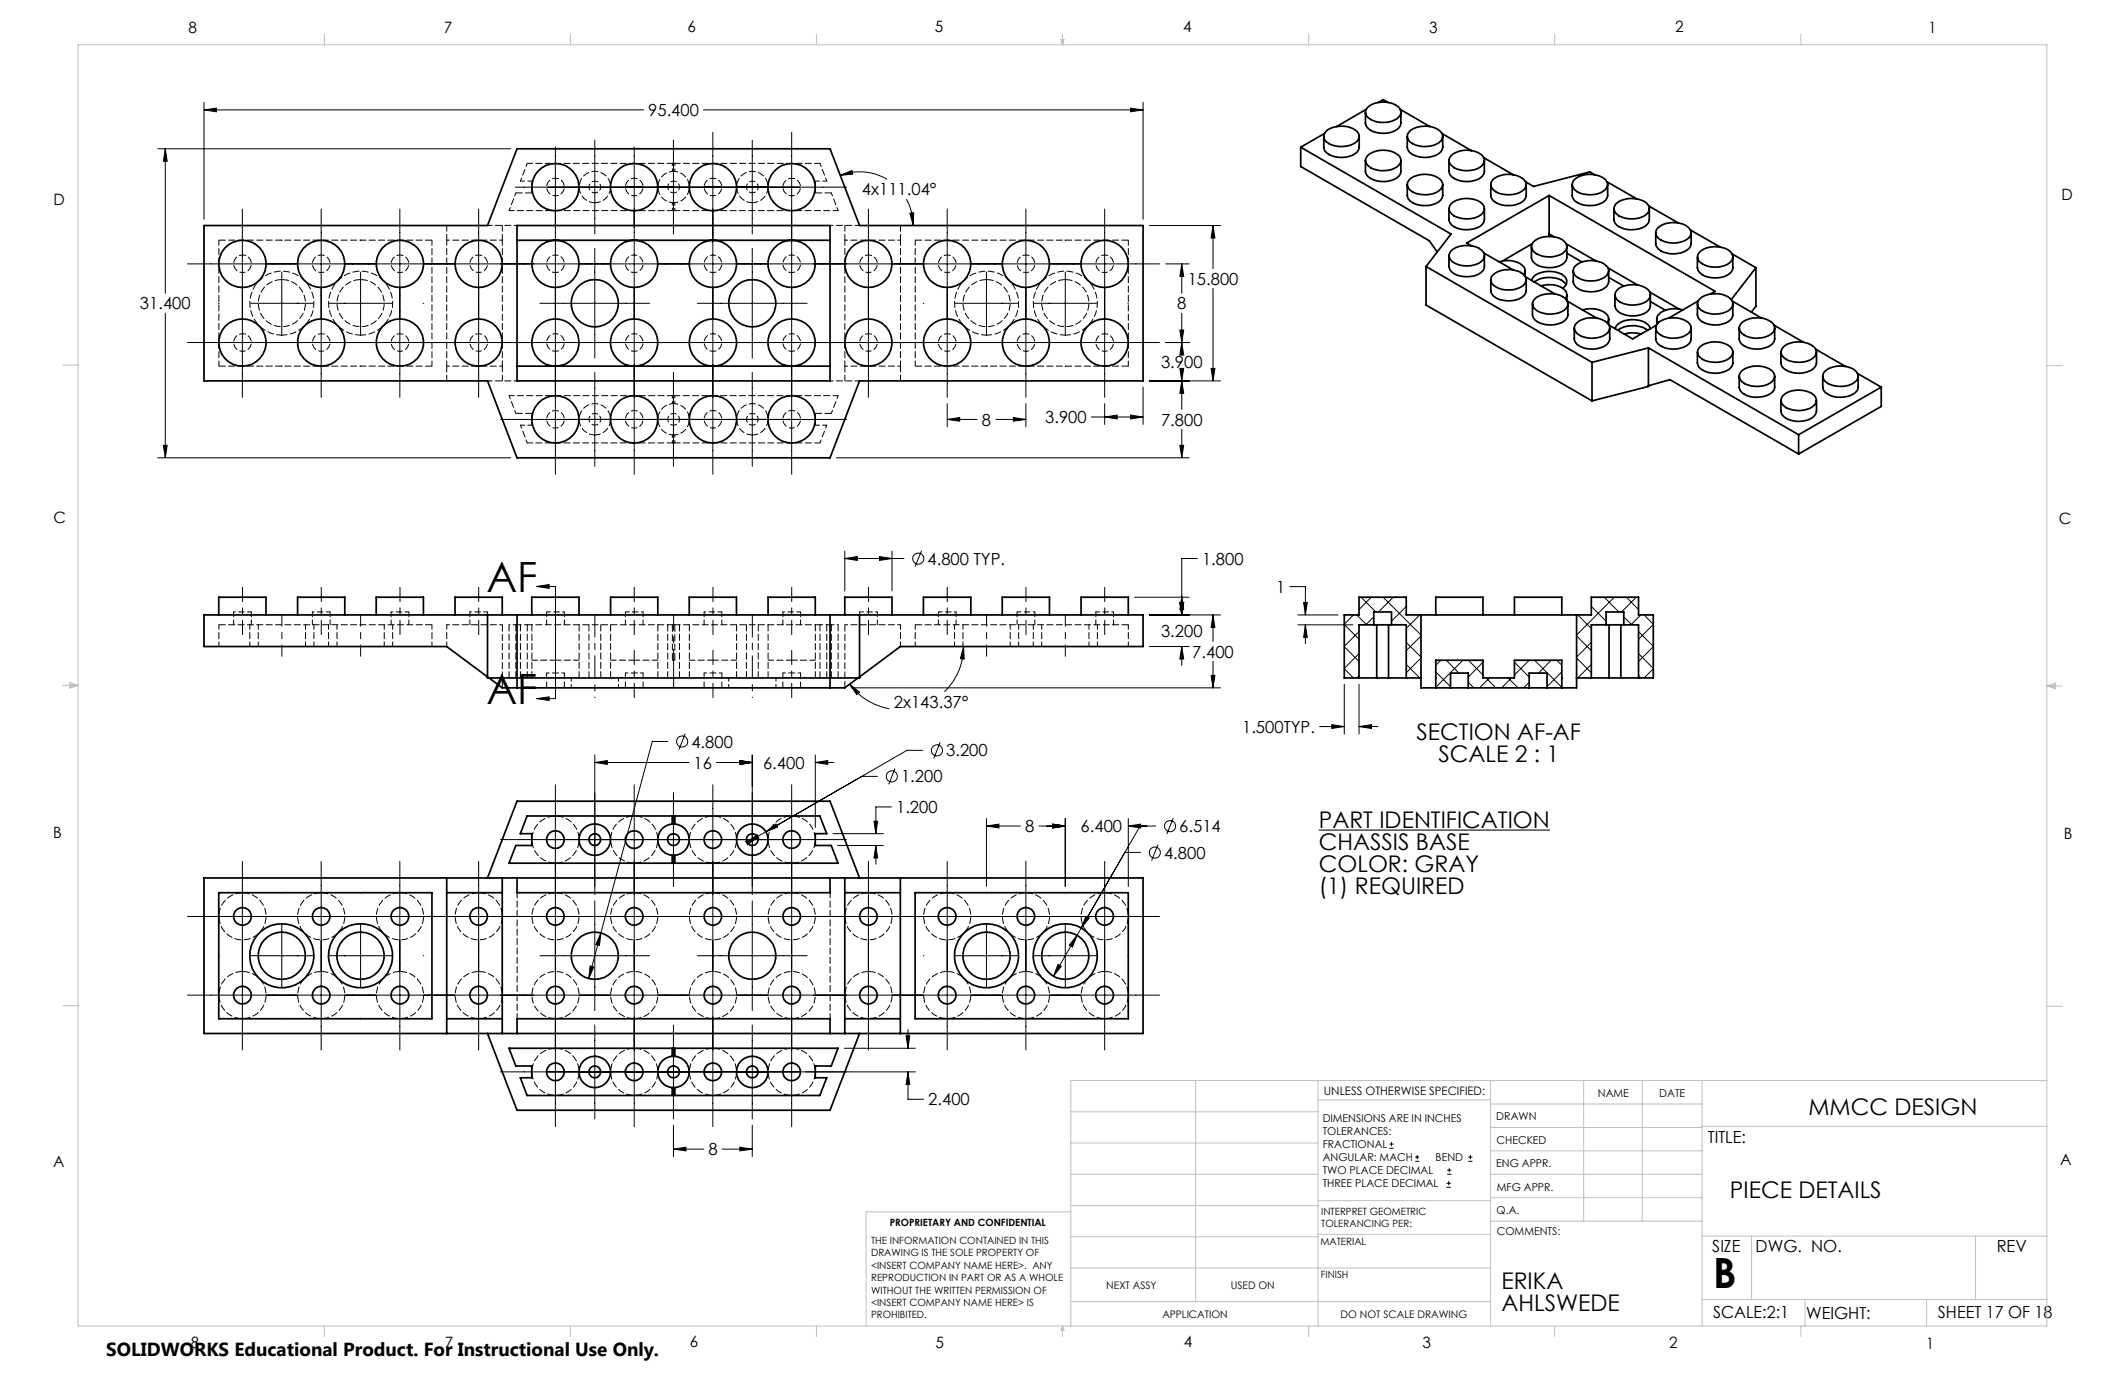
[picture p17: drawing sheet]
<svg xmlns="http://www.w3.org/2000/svg" width="432mm" height="279mm" viewBox="0 0 432 279" stroke-linecap="round" stroke-linejoin="round" font-family="sans-serif">
<defs><g id="words">
<g font-size="8.5">
<text x="98.8" y="120.3">AF</text>
<text x="98.8" y="143.1">AF</text>
<text x="348.1" y="261.8">B</text>
</g>
<g font-size="4.7">
<text x="287.8" y="150.4">SECTION AF-AF</text>
<text x="292.3" y="154.9">SCALE 2 : 1</text>
<text x="268" y="168.2">PART IDENTIFICATION</text>
<text x="268" y="172.7">CHASSIS BASE</text>
<text x="268" y="177.2">COLOR: GRAY</text>
<text x="268" y="181.7">(1) REQUIRED</text>
<text x="367.5" y="226.5">MMCC DESIGN</text>
<text x="351.5" y="243.5">PIECE DETAILS</text>
<text x="305.1" y="261.9">ERIKA</text>
<text x="305.1" y="266.4">AHLSWEDE</text>
</g>
<text font-size="3.8" x="21.6" y="275.5">SOLIDWORKS Educational Product. For Instructional Use Only.</text>
<g font-size="3.4">
<text x="131.7" y="23.6">95.400</text>
<text x="175.1" y="39.7">4x111.04°</text>
<text x="241.3" y="57.8">15.800</text>
<text x="28.4" y="62.9">31.400</text>
<text x="239.2" y="62.9">8</text>
<text x="235.9" y="74.8">3.900</text>
<text x="199.5" y="86.5">8</text>
<text x="212.4" y="86">3.900</text>
<text x="235.9" y="86.5">7.800</text>
<text x="188.5" y="114.7">4.800 TYP.</text>
<text x="244.3" y="114.8">1.800</text>
<text x="259.3" y="120.5">1</text>
<text x="235.9" y="129.4">3.200</text>
<text x="242.3" y="133.6">7.400</text>
<text x="181.6" y="143.8">2x143.37°</text>
<text x="252.4" y="148.9">1.500TYP.</text>
<text x="140.5" y="151.9">4.800</text>
<text x="192.3" y="153.7">3.200</text>
<text x="140.9" y="156.2">16</text>
<text x="155.1" y="156.2">6.400</text>
<text x="183.1" y="159">1.200</text>
<text x="182.1" y="165.2">1.200</text>
<text x="208.3" y="169.1">8</text>
<text x="219.6" y="169.1">6.400</text>
<text x="239.6" y="169.1">6.514</text>
<text x="236.5" y="174.5">4.800</text>
<text x="188.6" y="224.6">2.400</text>
<text x="347.1" y="232.3">TITLE:</text>
<text x="143.9" y="234.8">8</text>
<text x="347.9" y="254.3">SIZE</text>
<text x="356.7" y="254.4">DWG. NO.</text>
<text x="405.7" y="254.5">REV</text>
<text x="348.1" y="267.9">SCALE:2:1</text>
<text x="367" y="268">WEIGHT:</text>
<text x="393.8" y="267.9">SHEET 17 OF 18</text>
</g>
<g font-size="3.2">
<text x="38.3" y="6.7">8</text>
<text x="90.2" y="6.7">7</text>
<text x="139.7" y="6.5">6</text>
<text x="190" y="6.5">5</text>
<text x="240.4" y="6.5">4</text>
<text x="290.4" y="6.7">3</text>
<text x="340.4" y="6.5">2</text>
<text x="391.9" y="6.7">1</text>
<text x="10.9" y="41.6">D</text>
<text x="418.9" y="40.7">D</text>
<text x="10.9" y="106.3">C</text>
<text x="418.4" y="106.4">C</text>
<text x="10.8" y="170.2">B</text>
<text x="419.4" y="170.6">B</text>
<text x="10.8" y="237.2">A</text>
<text x="418.6" y="236.8">A</text>
<text x="38.8" y="273.8">8</text>
<text x="90.4" y="273.8">7</text>
<text x="140.2" y="273.8">6</text>
<text x="190.1" y="273.9">5</text>
<text x="240.5" y="273.8">4</text>
<text x="289" y="273.9">3</text>
<text x="339.1" y="273.8">2</text>
<text x="391.4" y="274.1">1</text>
</g>
<text font-size="2.4" x="269" y="222.4">UNLESS OTHERWISE SPECIFIED:</text>
<g font-size="2.2">
<text x="268.8" y="228">DIMENSIONS ARE IN INCHES</text>
<text x="304.1" y="227.7">DRAWN</text>
<text x="324.7" y="222.9">NAME</text>
<text x="337.2" y="222.9">DATE</text>
<text x="268.8" y="230.6">TOLERANCES:</text>
<text x="268.8" y="233.3">FRACTIONAL</text>
<text x="304.1" y="232.6">CHECKED</text>
<text x="268.8" y="236">ANGULAR: MACH</text>
<text x="268.8" y="238.6">TWO PLACE DECIMAL</text>
<text x="291.7" y="236">BEND</text>
<text x="304" y="237.2">ENG APPR.</text>
<text x="268.8" y="241.3">THREE PLACE DECIMAL</text>
<text x="304.2" y="241.9">MFG APPR.</text>
<text x="304.1" y="246.7">Q.A.</text>
<text x="304.1" y="250.9">COMMENTS:</text>
</g>
<g font-size="2.1">
<text x="224.8" y="262">NEXT ASSY</text>
<text x="250.1" y="261.9">USED ON</text>
<text x="236.2" y="267.8">APPLICATION</text>
<text x="272.4" y="267.8">DO NOT SCALE DRAWING</text>
</g>
<g font-size="2">
<text x="180.8" y="249.2">PROPRIETARY AND CONFIDENTIAL</text>
<text x="268.5" y="246.8">INTERPRET GEOMETRIC</text>
<text x="268.5" y="249.4">TOLERANCING PER:</text>
<text x="177" y="252.8">THE INFORMATION CONTAINED IN THIS</text>
<text x="177" y="255.3">DRAWING IS THE SOLE PROPERTY OF</text>
<text x="177" y="257.8">&lt;INSERT COMPANY NAME HERE&gt;. ANY</text>
<text x="268.3" y="252.9">MATERIAL</text>
<text x="177" y="260.3">REPRODUCTION IN PART OR AS A WHOLE</text>
<text x="177" y="262.9">WITHOUT THE WRITTEN PERMISSION OF</text>
<text x="268.4" y="259.7">FINISH</text>
<text x="177" y="265.4">&lt;INSERT COMPANY NAME HERE&gt; IS</text>
<text x="177" y="267.9">PROHIBITED.</text>
</g>
</g></defs>
<g fill="none" stroke="#000" stroke-width=".2">
<path d="M32.1 30.2h71.7M33.6 30.2l.4 2.6h-.8zM33.6 30.2v29.4M41.5 22.3l2.5-.3v.7zM41.5 20.8v23.8M41.5 22.3h89.3M104.7 38h67.3M112.9 29.9v66.5M120.9 28.5v19.1M128.9 29.9v66.5M136.8 28.5v19.1M142.9 22.3h89.4"/>
<path d="M144.9 26.9v69.5M152.9 28.5v19.1M160.9 26.9v69.5M170.7 35.6l2.4-1 .2 .8zM170.7 35.6a10.9 10.9 0 0 1 9.5 .8M229.7 22l2.6 .3-2.6 .4zM232.3 20.8v23.8M38.1 53.6h197.5M49.2 42.5v38.3M57.3 48.8v.1M57.3 55.3v12.7M65.3 42.5v38.3"/>
<path d="M73.3 48.8v.1M73.3 55.3v12.7M81.2 42.5v38.3M97.3 42.5v38.3M120.9 50.5v22.3M152.9 50.5v22.3M176.5 42.5v38.3M184.2 40.5a11.5 11.5 0 0 1 1.4 5.3M184.9 43.3h.8l-.1 2.5zM192.5 42.5v38.3M200.4 48.8v.1M200.4 55.3v12.7"/>
<path d="M208.5 42.5v38.3M216.5 48.8v.1M216.5 55.3v12.7M224.5 42.5v38.3M233.5 45.8h14.5M236.9 53.6h4.8M240.1 53.6l.4 2.6h-.8zM240.1 53.6v6M246.5 45.8l.4 2.6h-.8zM246.5 45.8v8.8M246.5 58.6v18.8M33.6 63.6v29.4"/>
<path d="M38.1 69.6h197.5M44.4 61.6h.2M50.9 61.6h12.7M57.3 74.3v.2M66.9 61.6h12.7M73.3 74.3v.2M86 61.6h.1M109.7 61.6h22.3M120.9 75.7v19.1M136.8 75.7v19.1M141.7 61.6h22.3M152.9 75.7v19.1"/>
<path d="M187.6 61.6h.1M194.1 61.6h12.7M200.4 74.3v.2M210.1 61.6h12.7M216.5 74.3v.2M229.2 61.6h.1M232.3 78.7v7.6M233.5 77.4h14.5M236.9 69.6h4.8M239.7 67.1h.8l-.4 2.5zM239.7 74.9h.8l-.4 2.5zM240.1 77.4l.4 2.5h-.8z"/>
<path d="M240.1 69.6l.4 2.5h-.8zM240.1 63.6v7.9M240.1 75.5v7.7M246.1 74.9h.8l-.4 2.5zM32.1 93h71.7M33.2 90.5h.8l-.4 2.5zM101.7 85.2h70.3M169.9 93h71.8M192.5 85.2l2.5-.4v.8zM192.5 85.2h6.1M192.5 82v4.7M202.4 85.2h6.1"/>
<path d="M205.9 84.8l2.6 .4-2.6 .4zM208.5 82v4.7M221.8 84.7h10.5M224.5 84.7l2.5-.4v.8zM224.5 82v4.3M229.7 84.3l2.6 .4-2.6 .4zM239.7 90.5h.8l-.4 2.5zM240.1 87.2v5.8M109 119.2h3.9M109 119.2l2.6-.4v.8zM171.7 113.5l2.5-.4v.8zM171.7 113.5h12"/>
<path d="M171.7 112v8.1M178.7 113.1l2.6 .4-2.6 .4zM181.3 112v8.1M187.3 111.9l-1.4 3.2M243.3 113.5h-3.2v11.5M262.1 119.2h3.2v5.8M172.6 139l2.1 1.7-.6 .4zM172.6 139a12.9 12.9 0 0 0 8.1 5M172.9 139.8h75.1M195.8 131.4l.1 2.5-.7-.1zM195.8 131.4a12.7 12.7 0 0 1-3.9 9.2M230.5 121.4h11.2"/>
<path d="M233.5 125h14.5M233.5 131.4h8.2M239.7 122.4h.8l-.4 2.6zM240.1 131.4l.4 2.5h-.8zM240.1 121.4l.4 2.5h-.8zM240.1 131.4v3.8M246.1 137.2h.8l-.4 2.6zM246.5 125l.4 2.5h-.8zM246.5 125v5.4M246.5 134.4v5.4M263.7 125h8.2M263.7 127h11.2"/>
<path d="M264.9 122.4h.7l-.3 2.6zM265.3 127l.3 2.5h-.7zM265.3 127v3.8M273.2 135.9l1.8 1.9M273.2 131.4l3 3M273.2 126.9l3 3M273.2 139v10.2M275 125l-1.8 1.9M275.7 125l2 2M276.2 128.3l-3 3M276.2 132.8l-3 3M276.2 137.3l-.5 .5"/>
<path d="M276.2 139v10.2M276.6 121.4l3 3M278.6 121.4l-2.4 2.5M279.2 125.3l-1.7 1.7M281.1 121.4l7.6 7.6M283.1 121.4l-3 3M285.6 121.4l.1 .1M285.7 123.2l-2.9 3M285.7 135l2.8 2.8M285.7 130.5l3 3M288.5 125l-2.8 2.7M288.7 129.2l-3 3"/>
<path d="M288.7 133.7l-3 3M291.7 136.5l3 3M292.8 134.2l-1.1 1M293.9 134.2l2.6 2.6M297.3 134.2l-5.6 5.5M298.3 138.6l1.2 1.2M298.4 134.2l2.9 3M301.3 134.5l-3 3.1M302 137.8l2 2M302.6 137.8l-2 2M306.5 137.8l2 2M307.1 137.8l-2 2"/>
<path d="M307.7 134.5l3 3.1M310.7 134.2l-3 3M310.7 138.6l-1.1 1.2M311.8 134.2l5.6 5.5M315.2 134.2l-2.6 2.6M316.3 134.2l1.1 1M317.4 136.5l-3 3M320.4 133.7l3 3M320.4 129.2l3 3M320.6 125l2.8 2.7M323.4 130.5l-3 3M323.4 135l-2.8 2.8"/>
<path d="M323.4 123.2l3 3M323.5 121.4l-.1 .1M326 121.4l3 3M328 121.4l-7.6 7.6M330 125.3l1.6 1.7M330.5 121.4l2.5 2.5M332.5 121.4l-3 3M333 137.3l.4 .5M333 132.8l3 3M333 128.3l3 3M333.4 125l-2 2M334.1 125l1.9 1.9"/>
<path d="M336 126.9l-3 3M336 131.4l-3 3M336 135.9l-1.9 1.9M109 142h3.9M109 142l2.6-.4v.7zM112.9 159.5v69.5M120.9 154.9l2.5-.3v.7zM120.9 153.4v28.4M120.9 154.9h19.1M128.9 159.5v69.5M135.7 150.7h-3.2l-12.9 48.2M139.2 149.1l-1.2 3.2"/>
<path d="M144.9 159.5v69.5M145.6 154.9h7.3M150.3 154.6l2.6 .3-2.6 .4zM152.9 153.4v28.4M160.9 159.5v69.5M165.7 154.9l2.5-.3v.7zM165.7 153.4v14.7M165.7 154.9h3.8M178.3 157.8h-3.2l-21.2 12.2M181.9 156.2l-1.3 3.2M187.5 152.5h-3.2l-28.7 16.5M191 150.8l-1.2 3.3"/>
<path d="M268.1 147.6h5.1M270.6 147.2l2.6 .4-2.6 .4zM276.2 147.6l2.5-.4v.8zM276.2 147.6h3.8M49.2 175v38.4M65.3 175v38.4M81.2 175v38.4M97.3 175v38.4M101.7 170.6h70.3M136.8 161.1v19.1M151.5 171l2.4-1-2 1.6zM151.8 171.2l2-1.6 .4 .7z"/>
<path d="M153.9 170l-2.1 1.2M155.6 169l2.1-1.6 .3 .7zM169.3 169.4h10.2M170.2 171.8h9.3M176.5 175v38.4M177.6 166.9h.7l-.3 2.5zM178 171.8l.3 2.5h-.7zM178 171.8v3.8M181.2 164h-3.2v5.4M192.5 175v38.4M200.4 166.3v13.8M200.4 167.9h6.9"/>
<path d="M200.4 167.9l2.6-.4v.7zM208.5 175v38.4M211.1 167.9h5.4M213.9 167.5l2.6 .4-2.6 .3zM216.5 166.3v13.8M224.5 175v38.4M229.3 167.9l2.5-.4v.7zM229.3 167.9h5.5M229.3 166.3v13.8M231.7 167.9l-12 20.7M231.7 173.2h-3.1l-14.5 25.2M235.3 171.6l-1.3 3.3"/>
<path d="M238.4 166.3l-1.3 3.2M38.1 186.2h197.5M44.4 194.2h.2M50.9 194.2h12.7M57.3 181.4v.1M57.3 187.9v12.7M66.9 194.2h12.7M73.3 181.4v.1M73.3 187.9v12.7M86 194.2h.1M109.7 194.2h22.3M119.9 196.3l.8 .2-1.1 2.4z"/>
<path d="M120.9 183.1v22.3M122.1 189.6l-.3 2.5-.7-.2zM141.7 194.2h22.3M152.9 183.1v22.3M187.6 194.2h.1M194.1 194.2h12.7M200.4 181.4v.1M200.4 187.9v12.7M210.1 194.2h12.7M215 196l.7 .4-1.6 2zM216.5 181.4v.1M216.5 187.9v12.7"/>
<path d="M218.9 190l-1 2.4-.6-.3zM220.7 186.2l.6 .3-1.6 2.1zM229.2 194.2h.1M38.1 202.2h197.5M57.3 206.9v.2M73.3 206.9v.2M101.7 217.8h70.3M120.9 208.3v19.1M136.8 208.3v19.1M152.9 208.3v19.1M163.7 217.8h22.3M171.6 213h14.4"/>
<path d="M184.1 210.5h.8l-.4 2.5zM184.5 217.8l.4 2.5h-.8zM184.5 217.8v5.6h3.2M184.5 209.2v3.8M200.4 206.9v.2M216.5 206.9v.2M136.8 233.5l2.6-.4v.8zM136.8 228.6v6.4M136.8 233.5h6.2M146.7 233.5h6.2M150.3 233.1l2.6 .4-2.6 .4zM152.9 228.6v6.4"/>
<path d="M282.3 233.3h.9M282.3 232.5h.9M282.8 232.1v.8M287.6 236h.8M287.6 235.1h.8M288 234.7v.8M294.1 238.6h.8M294.1 237.8h.8M294.5 237.4v.8M298.3 236h.9M298.3 235.1h.9M298.8 234.7v.8"/>
<path d="M293.9 241.3h.9M293.9 240.5h.9M294.4 240v.8"/>
<circle cx="186.6" cy="113.5" r="1.13"/>
<circle cx="138.6" cy="150.7" r="1.13"/>
<circle cx="181.2" cy="157.8" r="1.13"/>
<circle cx="190.4" cy="152.5" r="1.13"/>
<circle cx="234.7" cy="173.2" r="1.13"/>
<circle cx="237.8" cy="167.9" r="1.14"/>
</g>
<path d="M268 168.7h46.9" fill="none" stroke="#000" stroke-width=".21"/>
<path d="M112.9 119.1v22.9" fill="none" stroke="#000" stroke-width=".2" stroke-dasharray="6.3 1.3 1.3 1.3 1.3 1.3" stroke-dashoffset="4.5"/>
<path d="M120.9 137.7v-12.8M152.9 137.7v-12.8" fill="none" stroke="#000" stroke-width=".2" stroke-dasharray="15.2 1.3 1.3 1.3" stroke-dashoffset="10.7"/>
<path d="M136.9 139.7v-14.8" fill="none" stroke="#000" stroke-width=".2" stroke-dasharray="15.2 1.3 1.3 1.3" stroke-dashoffset="7.4"/>
<g fill="none" stroke="#000" stroke-width=".2" stroke-dasharray="15.2 1.3 1.3 1.3" stroke-dashoffset="12.3">
<path d="M49.3 119.3v9.6M65.3 119.3v9.6M81.3 119.3v9.6M97.3 119.3v9.6M112.9 119.3v9.6M128.9 119.3v9.6M144.9 119.3v9.6M160.9 119.3v9.6M176.5 119.3v9.6M192.5 119.3v9.6M208.5 119.3v9.6M224.5 119.3v9.6"/>
<path d="M112.9 132.1v9.6M128.9 132.1v9.6M144.9 132.1v9.6M160.9 132.1v9.6"/>
</g>
<path d="M57.3 133.3v-8.4M73.3 133.3v-8.4M200.5 133.3v-8.4M216.5 133.3v-8.4" fill="none" stroke="#000" stroke-width=".2" stroke-dasharray="15.2 1.3 1.3 1.3" stroke-dashoffset="12.9"/>
<path d="M120.9 137.7v4M152.9 137.7v4" fill="none" stroke="#000" stroke-width=".2" stroke-dasharray="15.2 1.3 1.3 1.3" stroke-dashoffset="15.1"/>
<g fill="none" stroke="#c0c0c0" stroke-width=".2">
<path d="M15.9 9.1h400v260.4h-400zM65.9 6.9v2.2M115.9 6.9v2.2M165.9 6.9v2.2M215.6 8h.6l-.3 1.1zM215.7 8l.2 1.1M215.9 6.9v2.2M216 8l-.1 1.1M265.9 6.9v2.2M315.9 6.9v2.2M365.9 6.9v2.2M12.7 74.2h3.2"/>
<path d="M415.9 74.3h3.2M12.7 139.3h3.2M14.2 139.1l1.7 .2M14.2 138.7l1.7 .6-1.7 .5zM15.9 139.3l-1.7 .3M415.9 139.4h3.2M415.9 139.4l1.8-.6v1.2zM415.9 139.4l1.8 .3M417.7 139.2l-1.8 .2M12.7 204.4h3.2M243 219.6v44.9M267.8 219.6v49.9"/>
<path d="M302.9 219.6v49.9M321.8 219.6v28.5M333.7 219.6v28.5M345.9 219.6v49.9M415.9 204.5h3.2M415.9 219.6h-198.3v49.9M217.6 238.6h50.2M217.6 232.3h50.2M217.6 225.9h50.2M267.8 223.5h35.1M302.9 233.9h43M302.9 229.1h43"/>
<path d="M302.9 224.3h43M302.9 238.6h43M345.9 228.9h70M217.6 257.7h85.3M217.6 251.3h50.2M217.6 245h50.2M217.6 246.2h-41.6v23.3M267.8 250.8h35.1M267.8 244h35.1M302.9 248.1h43M302.9 243.4h43M345.9 251.2h70"/>
<path d="M355.9 251.2v12.9M401.4 251.2v12.9M65.9 269.5v2.1M115.9 269.5v2.1M165.9 269.5v2.1M215.9 269.5v2.1M215.9 269.5l.3 .8h-.6zM217.6 264.5h85.3M265.9 269.5v2.1M315.9 269.5v2.1M345.9 264.1h70M365.9 269.5v2.1"/>
<path d="M366.8 264.1v5.4M391.5 264.1v5.4"/>
</g>
<g fill="#000">
<path d="M109 119.2l2.6-.4v.8zM109 142l2.6-.4v.7z"/>
<path d="M172.6 139l2.1 1.7-.6 .4zM195.8 131.4l.1 2.5-.7-.1zM246.5 125l.4 2.5h-.8zM246.1 137.2h.8l-.4 2.6zM239.7 122.4h.8l-.4 2.6zM240.1 131.4l.4 2.5h-.8zM239.7 122.4h.8l-.4 2.6zM240.1 121.4l.4 2.5h-.8zM171.7 113.5l2.5-.4v.8zM178.7 113.1l2.6 .4-2.6 .4zM41.5 22.3l2.5-.3v.7zM229.7 22l2.6 .3-2.6 .4zM33.6 30.2l.4 2.6h-.8zM33.2 90.5h.8l-.4 2.5zM184.9 43.3h.8l-.1 2.5zM170.7 35.6l2.4-1 .2 .8zM239.7 90.5h.8l-.4 2.5zM240.1 77.4l.4 2.5h-.8zM192.5 85.2l2.5-.4v.8zM205.9 84.8l2.6 .4-2.6 .4zM246.5 45.8l.4 2.6h-.8zM246.1 74.9h.8l-.4 2.5zM240.1 53.6l.4 2.6h-.8zM239.7 67.1h.8l-.4 2.5zM240.1 69.6l.4 2.5h-.8zM239.7 74.9h.8l-.4 2.5zM224.5 84.7l2.5-.4v.8zM229.7 84.3l2.6 .4-2.6 .4zM178 171.8l.3 2.5h-.7zM177.6 166.9h.7l-.3 2.5zM150.3 154.6l2.6 .3-2.6 .4zM165.7 154.9l2.5-.3v.7zM155.6 169l2.4-.9-.3-.7zM119.9 196.3l-.3 2.6 1.1-2.4zM122.1 189.6l-1 2.3 .7 .2zM120.9 154.9l2.5-.3v.7zM150.3 154.6l2.6 .3-2.6 .4zM200.4 167.9l2.6-.4v.7zM213.9 167.5l2.6 .4-2.6 .3zM215 196l-.9 2.4 1.6-2zM218.9 190l-1.6 2.1 .6 .3zM220.7 186.2l-1 2.4 1.6-2.1zM213.9 167.5l2.6 .4-2.6 .3zM229.3 167.9l2.5-.4v.7zM184.5 217.8l.4 2.5h-.8zM184.1 210.5h.8l-.4 2.5zM136.8 233.5l2.6-.4v.8zM150.3 233.1l2.6 .4-2.6 .4zM151.8 171.2l2.4-.9-.4-.7zM151.5 171l.4 .6 2-1.6z"/>
<path d="M270.6 147.2l2.6 .4-2.6 .4zM276.2 147.6l2.5-.4v.8zM264.9 122.4h.7l-.3 2.6zM265.3 127l.3 2.5h-.7z"/>
</g>
<g fill="none" stroke="#000" stroke-width=".35">
<path d="M264.3 29.9l30.6 17.7-5.1 6.6M264.3 29.9v3.9l26.1 15.1 1.6 2.3M269 27.7v2.2a2.42 2.42 0 0 0 2.3 2 5.2 5.2 0 0 0 4.5-1l.4-.9v-2.3M269.1 27.1l-4.8 2.8M269.4 26.8a5 5 0 0 1 6.5 .2 1.63 1.63 0 0 1-1.1 2.3 5.1 5.1 0 0 1-5.6-.8 1.35 1.35 0 0 1 .2-1.7zM277.5 32.6v2.2a2.53 2.53 0 0 0 2.3 2 5.1 5.1 0 0 0 4.5-1l.4-.9v-2.3M277.5 22.8v2.2a2.53 2.53 0 0 0 2.3 2 4.4 4.4 0 0 0 4.8-1.5l.1-2.7M277.6 22.2l-6 3.5M277.8 31.7a5 5 0 0 1 6.6 .2 1.62 1.62 0 0 1-1.1 2.3 5 5 0 0 1-5.6-.9 1.25 1.25 0 0 1 .1-1.6zM277.8 21.9a5.1 5.1 0 0 1 6.6 .1 1.62 1.62 0 0 1-1.1 2.4 5 5 0 0 1-5.6-.8 1.3 1.3 0 0 1 .1-1.7zM280.1 20.8l1-.6 .9 .6M284.5 22.2l6 3.5"/>
<path d="M286 37.5v2.2a2.42 2.42 0 0 0 2.3 2 5 5 0 0 0 4.5-1.1l.4-.8v-2.3M286 27.7v2.2a2.42 2.42 0 0 0 2.3 2 5.2 5.2 0 0 0 4.5-1l.4-.9v-2.3M286.3 36.5a5 5 0 0 1 6.6 .3 1.64 1.64 0 0 1-1.1 2.3 5.5 5.5 0 0 1-5.3-.5 1.39 1.39 0 0 1-.2-2.1zM286.3 26.8a5 5 0 0 1 6.6 .2 1.63 1.63 0 0 1-1.1 2.3 5 5 0 0 1-5.6-.8 1.29 1.29 0 0 1 .1-1.7zM293 27.1l6 3.5M294.4 32.6v2.2a2.53 2.53 0 0 0 2.4 2 5.1 5.1 0 0 0 4.4-1l.4-.9v-2.3M294.8 31.7a5 5 0 0 1 6.6 .2 1.63 1.63 0 0 1-1.1 2.3 5 5 0 0 1-5.6-.9 1.25 1.25 0 0 1 .1-1.6zM301.5 32l6 3.5M302.9 37.5v2.2a2.42 2.42 0 0 0 2.3 2 5 5 0 0 0 4.5-1.1l.4-.8v-2.3M303.3 36.5a5 5 0 0 1 6.6 .3 1.64 1.64 0 0 1-1.1 2.3 5.5 5.5 0 0 1-5.3-.5 1.39 1.39 0 0 1-.2-2.1zM314.8 39.7l33.7 19.5-1 .6M314.8 39.7l-16.8 9.7 1 .6"/>
<path d="M314.8 39.7v8.3M319.5 37.5v2.2a2.42 2.42 0 0 0 2.3 2 5 5 0 0 0 4.5-1.1l.4-.8v-2.3M319.9 36.5a5 5 0 0 1 6.5 .3 1.64 1.64 0 0 1-1.1 2.3 5.5 5.5 0 0 1-5.3-.5 1.39 1.39 0 0 1-.1-2.1zM324.1 35.5l-1-.6-11.5 3-1.6-1M326.5 36.9l6.1 3.5M41.5 45.8h57.6l6-15.6h63.6l6 15.6h57.6v31.6h-57.6l-6 15.6h-63.6l-6-15.6h-57.6zM105.1 45.8h63.6v31.6h-63.6zM105.1 48.8h63.6M289.8 54.2l33.7 19.4M289.8 54.2v7.8l33.7 19.5M294.4 52v2.2a2.53 2.53 0 0 0 2.4 1.9 4.4 4.4 0 0 0 4.7-1.4l.1-2.7M294.4 42.4v2.2a2.53 2.53 0 0 0 2.4 2 5.2 5.2 0 0 0 4.4-1.1l.4-.8v-2.3"/>
<path d="M294.8 51a5 5 0 0 1 6.6 .2 1.64 1.64 0 0 1-1.1 2.4 5.2 5.2 0 0 1-5.6-.9 1.3 1.3 0 0 1 .1-1.7zM294.8 41.5a5 5 0 0 1 6.6 .2 1.64 1.64 0 0 1-1.1 2.3 5.5 5.5 0 0 1-5.3-.5 1.43 1.43 0 0 1-.2-2zM301.5 51.4l6 3.5M302.9 56.9v2.2a2.42 2.42 0 0 0 2.3 1.9 4.4 4.4 0 0 0 4.8-1.4l.1-.4v-2.3M303.3 55.9a5.1 5.1 0 0 1 6.2-.2 1.41 1.41 0 0 1-.2 2.5 5.1 5.1 0 0 1-6.1-.6 1.3 1.3 0 0 1 .1-1.7zM304.6 53.2a5 5 0 0 1 5.1 1.1 1.25 1.25 0 0 1-.1 1.5M309.9 55v1.2M310 56.3l6 3.5M311.2 50.1v2.2a2.53 2.53 0 0 0 2.3 2 4.4 4.4 0 0 0 4.8-1.5l.1-2.7M311.2 57a2.86 2.86 0 0 1 2.7-1.8 4.8 4.8 0 0 1 4.3 1.3 1.48 1.48 0 0 1-.7 2.1M311.3 49.5l-6 3.5M311.6 49.2a5.2 5.2 0 0 1 6.2-.2 1.45 1.45 0 0 1-.2 2.4 5.1 5.1 0 0 1-6.2-.5 1.3 1.3 0 0 1 .2-1.7z"/>
<path d="M311.8 57.3a5.2 5.2 0 0 1 6 0l.4 .5M313.1 58.1a5.2 5.2 0 0 1 5.1 1.1 1.4 1.4 0 0 1-.1 1.5M314.8 47.6l1 .5M318.2 49.5l6.1 3.5M318.4 59.9v1.2M318.4 51.5l3.1 1.7M319.7 55v2.2a2.42 2.42 0 0 0 2.3 2 4.4 4.4 0 0 0 4.7-1.5l.2-.4v-2.3M320.1 54.1a5 5 0 0 1 6.5 .2 1.63 1.63 0 0 1-1.1 2.3 5 5 0 0 1-5.6-.8 1.3 1.3 0 0 1 .2-1.7zM326.7 54.4l6.1 3.5M326.9 56.4l3.1 1.7M327.9 42.4v2.2a2.53 2.53 0 0 0 2.4 2 5.2 5.2 0 0 0 4.5-1.1l.3-.8v-2.3M328.2 59.9v2.2a2.53 2.53 0 0 0 2.3 2 5.1 5.1 0 0 0 4.5-1l.4-.9v-2.3"/>
<path d="M328.3 41.5a5.2 5.2 0 0 1 6.3-.2 1.45 1.45 0 0 1-.2 2.4 5.3 5.3 0 0 1-5.9-.2 1.43 1.43 0 0 1-.2-2zM328.5 59a5.1 5.1 0 0 1 6.6 .2 1.63 1.63 0 0 1-1.1 2.3 5.1 5.1 0 0 1-5.6-.8 1.29 1.29 0 0 1 .1-1.7zM335 41.8l6 3.5M335.2 59.3l6 3.5M336.4 47.3v2.2a2.42 2.42 0 0 0 2.3 1.9 4.4 4.4 0 0 0 4.8-1.3l.1-.5v-2.3M336.8 46.4a5.1 5.1 0 0 1 6.2-.2 1.41 1.41 0 0 1-.2 2.4 5.3 5.3 0 0 1-5.8-.2 1.39 1.39 0 0 1-.2-2zM343.5 46.7l6 3.5M344.9 52.2v2.2a2.53 2.53 0 0 0 2.3 1.9 4.4 4.4 0 0 0 4.8-1.4l.1-2.7M345.3 51.3a5.1 5.1 0 0 1 6.2-.2 1.45 1.45 0 0 1-.2 2.4 5.1 5.1 0 0 1-6.1-.5 1.36 1.36 0 0 1 .1-1.7zM352 51.6l4.8 2.8M356.8 54.4l-5 6.5M356.8 54.4v7.8l-.9 1.2"/>
<path d="M105.1 74.4h63.6M311.4 61.7v2.3a2.53 2.53 0 0 0 2.3 1.9 5.1 5.1 0 0 0 4.5-1l.4-.8v-2.4M311.8 60.8a5.1 5.1 0 0 1 6.6 .2 1.63 1.63 0 0 1-1.1 2.4 5.1 5.1 0 0 1-5.7-.9 1.29 1.29 0 0 1 .2-1.7zM318.5 61.2l6 3.5M319.9 66.6v2.3a2.42 2.42 0 0 0 2.3 1.9 5.2 5.2 0 0 0 4.5-1l.4-.8v-2.4M320.3 65.7a5 5 0 0 1 6.5 .2 1.63 1.63 0 0 1-1 2.4 5 5 0 0 1-5.7-.9 1.25 1.25 0 0 1 .2-1.7zM321.6 63a5.1 5.1 0 0 1 5 1.1 1.26 1.26 0 0 1 0 1.5M323.5 73.6v7.9M326.9 64.8v1.1M327 66.1l4.8 2.8 4.8-2.8M328.2 66.8a3.2 3.2 0 0 1 3.4-1.9 3.7 3.7 0 0 1 3.7 1.8l.1 .1M328.8 67.1a5.4 5.4 0 0 1 6 0"/>
<path d="M330.1 67.9a5.6 5.6 0 0 1 3.3 0M335 70.7l30.5 17.6M335 70.7l-11.5 2.9M335 78.4l4.3-1.2 26.2 15.1M335 70.7v7.8l-11.5 3M335.4 61.3l3 1.7M336.4 66.6v2.3a2.42 2.42 0 0 0 2.3 1.9 5.2 5.2 0 0 0 4.6-1l.3-.8v-2.4M336.7 64.8v1.1M336.8 65.7a5 5 0 0 1 6.6 .2 1.63 1.63 0 0 1-1.1 2.4 5 5 0 0 1-5.6-.9 1.25 1.25 0 0 1 .1-1.7zM341.9 63a5.1 5.1 0 0 0-4.9 .9 1.28 1.28 0 0 0-.1 1.7M344.9 61.7v2.3a2.53 2.53 0 0 0 2.3 1.9 5.1 5.1 0 0 0 4.5-1l.4-.8v-2.4M344.9 71.5v2.3a2.53 2.53 0 0 0 2.3 1.9 4.9 4.9 0 0 0 4.5-1l.4-.8v-2.4"/>
<path d="M345.1 61.2l-6 3.5M345.3 70.6a5 5 0 0 1 6.6 .2 1.64 1.64 0 0 1-1.1 2.4 5.5 5.5 0 0 1-5.3-.5 1.39 1.39 0 0 1-.2-2.1zM345.3 60.8a5 5 0 0 1 6.6 .2 1.63 1.63 0 0 1-1.1 2.4 5.1 5.1 0 0 1-5.6-.9 1.35 1.35 0 0 1 .1-1.7zM352 61.2l6 3.5M353.4 66.6v2.3a2.42 2.42 0 0 0 2.3 1.9 4.6 4.6 0 0 0 4.8-1.4l.1-2.8M353.4 76.4v2.3a2.42 2.42 0 0 0 2.3 1.9 4.6 4.6 0 0 0 4.8-1.4l.1-2.8M353.8 75.5a5.2 5.2 0 0 1 6.2-.2 1.43 1.43 0 0 1-.2 2.5 5.3 5.3 0 0 1-5.8-.2 1.39 1.39 0 0 1-.2-2.1zM353.8 65.7a5 5 0 0 1 6.6 .2 1.38 1.38 0 0 1-.6 2 4.9 4.9 0 0 1-6.1-.5 1.25 1.25 0 0 1 .1-1.7zM360.5 66.1l6 3.5M361.9 71.5v2.3a2.53 2.53 0 0 0 2.3 1.9 4.9 4.9 0 0 0 4.5-1l.4-.9v-2.3M362.3 70.6a5 5 0 0 1 6.6 .2 1.64 1.64 0 0 1-1.1 2.4 5.5 5.5 0 0 1-5.3-.5 1.39 1.39 0 0 1-.2-2.1zM369 71l6 3.4"/>
<path d="M370.4 76.4v2.3a2.42 2.42 0 0 0 2.3 1.9 4.6 4.6 0 0 0 4.8-1.4l.1-2.8M370.8 75.5a5.2 5.2 0 0 1 6.2-.2 1.43 1.43 0 0 1-.2 2.5 5.3 5.3 0 0 1-5.9-.2 1.39 1.39 0 0 1-.1-2.1zM377.4 75.9l4.9 2.8M382.3 78.7l-16.8 9.6M382.3 78.7v3.9l-16.8 9.7M361.9 81.4v2.1a2.53 2.53 0 0 0 2.3 2 4.4 4.4 0 0 0 4.8-1.4l.1-.6v-2.1M362.3 80.4a5.1 5.1 0 0 1 6.2-.2 1.45 1.45 0 0 1-.2 2.5 5.3 5.3 0 0 1-5.8-.2 1.39 1.39 0 0 1-.2-2.1zM365.5 88.3v4M44.4 125v-3.6h9.6v3.6M60.5 125v-3.6h9.6v3.6M76.4 125v-3.6h9.6v3.6M92.5 125v-3.6h9.6v3.6"/>
<path d="M99.1 125v12.8h75.6v-12.8M99.1 137.5l-8.3-6.1h-49.3v-6.4h190.8v6.4h-49.3l-8.3 6.1M99.4 137.8l2.7 2h69.6l2.6-2M105.1 125v14.8M108.1 125v-3.6h9.6v3.6M124.1 125v-3.6h9.6v3.6M140.1 125v-3.6h9.5v3.6M156.1 125v-3.6h9.6v3.6M168.7 125v14.8M171.7 125v-3.6h9.6v3.6M187.6 125v-3.6h9.7v3.6M203.7 125v-3.6h9.6v3.6"/>
<path d="M219.7 125v-3.6h9.6v3.6M279.2 127h3.6M279.2 127h-3v10.8M279.2 127v-2.6h3.6v2.6M279.8 127v10.8M282.2 127v10.8M282.8 127h2.9v10.8M288.7 137.8h-15.5v-12.8h3v-3.6h9.5v3.6h37.7v-3.6h9.6v3.6h3v12.8h-15.6M288.7 125v14.8h6M291.7 125v-3.6h9.6v3.6M291.7 139.8v-5.6h9.6v3.6h6.4v-3.6h9.7v5.6M294.7 139.8h3.6"/>
<path d="M294.7 139.8v-3h3.6v3M298.3 139.8h12.4M307.7 125v-3.6h9.7v3.6M310.7 139.8h3.7M310.7 139.8v-3h3.7v3M320.4 125v14.8h-6M326.4 127h3.6M326.4 127h-3v10.8M326.4 127v-2.6h3.6v2.6M327 127v10.8M329.4 127v10.8M330 127h3v10.8"/>
<path d="M41.5 178.4h190.8v31.6h-190.8zM90.8 178.4v31.6M99.1 178.4l6-15.6h63.6l6 15.6M102.1 178.4v31.6M105.1 178.4v3h63.6v-3M107.1 165.8h59.5l1.4 3.6h-2.3v2.4h3.2l1.4 3.6h-66.9l1.4-3.6h3.3v-2.4h-2.4zM136.6 165.8v1.6M136.6 173.8v1.6M137.1 165.8v1.6M137.1 173.8v1.6M171.7 178.4v31.6M183 178.4v31.6"/>
<path d="M44.4 181.4h43.4v25.6h-43.4zM90.8 181.4h11.3M171.7 181.4h11.3M185.9 181.4h43.4v25.6h-43.4zM90.8 207h11.3M99.1 210l6 15.6h63.6l6-15.6M103.4 213h66.9l-1.4 3.6h-3.2v2.4h2.3l-1.4 3.6h-59.5l-1.4-3.6h2.4v-2.4h-3.3zM105.1 210v-3h63.6v3M136.6 213v1.6M137.1 213v1.6M171.7 207h11.3M136.6 221v1.6"/>
<path d="M137.1 221v1.6"/>
<circle cx="112.9" cy="38" r="4.8"/>
<circle cx="128.9" cy="38" r="4.8"/>
<circle cx="144.9" cy="38" r="4.8"/>
<circle cx="160.9" cy="38" r="4.8"/>
<circle cx="49.2" cy="53.6" r="4.8"/>
<circle cx="65.3" cy="53.6" r="4.8"/>
<circle cx="81.3" cy="53.6" r="4.8"/>
<circle cx="97.3" cy="53.6" r="4.8"/>
<circle cx="112.9" cy="53.6" r="4.8"/>
<circle cx="128.9" cy="53.6" r="4.8"/>
<circle cx="144.9" cy="53.6" r="4.8"/>
<circle cx="160.9" cy="53.6" r="4.8"/>
<circle cx="176.5" cy="53.6" r="4.8"/>
<circle cx="192.5" cy="53.6" r="4.8"/>
<circle cx="208.5" cy="53.6" r="4.8"/>
<circle cx="224.5" cy="53.6" r="4.8"/>
<circle cx="49.2" cy="69.6" r="4.8"/>
<circle cx="65.3" cy="69.6" r="4.8"/>
<circle cx="81.3" cy="69.6" r="4.8"/>
<circle cx="97.3" cy="69.6" r="4.8"/>
<circle cx="112.9" cy="69.6" r="4.8"/>
<circle cx="120.9" cy="61.6" r="4.8"/>
<circle cx="128.9" cy="69.6" r="4.8"/>
<circle cx="144.9" cy="69.6" r="4.8"/>
<circle cx="152.9" cy="61.6" r="4.8"/>
<circle cx="160.9" cy="69.6" r="4.8"/>
<circle cx="176.5" cy="69.6" r="4.8"/>
<circle cx="192.5" cy="69.6" r="4.8"/>
<circle cx="208.5" cy="69.6" r="4.8"/>
<circle cx="224.5" cy="69.6" r="4.8"/>
<circle cx="112.9" cy="85.2" r="4.8"/>
<circle cx="128.9" cy="85.2" r="4.8"/>
<circle cx="144.9" cy="85.2" r="4.8"/>
<circle cx="160.9" cy="85.2" r="4.8"/>
<circle cx="112.9" cy="170.6" r="1.8"/>
<circle cx="120.8" cy="170.6" r="3.2"/>
<circle cx="120.9" cy="170.6" r="1.19"/>
<circle cx="128.9" cy="170.6" r="1.8"/>
<circle cx="136.9" cy="170.6" r="1.2"/>
<circle cx="136.9" cy="170.6" r="3.2"/>
<circle cx="144.9" cy="170.6" r="1.8"/>
<circle cx="152.9" cy="170.6" r="1.19"/>
<circle cx="152.9" cy="170.6" r="3.2"/>
<circle cx="160.9" cy="170.6" r="1.8"/>
<circle cx="49.3" cy="186.2" r="1.81"/>
<circle cx="57.3" cy="194.2" r="4.8"/>
<circle cx="57.3" cy="194.2" r="6.5"/>
<circle cx="65.3" cy="186.2" r="1.8"/>
<circle cx="73.3" cy="194.2" r="4.8"/>
<circle cx="73.3" cy="194.2" r="6.5"/>
<circle cx="81.3" cy="186.2" r="1.81"/>
<circle cx="97.3" cy="186.2" r="1.8"/>
<circle cx="112.9" cy="186.2" r="1.8"/>
<circle cx="120.9" cy="194.2" r="4.8"/>
<circle cx="128.9" cy="186.2" r="1.8"/>
<circle cx="144.9" cy="186.2" r="1.8"/>
<circle cx="152.9" cy="194.2" r="4.8"/>
<circle cx="160.9" cy="186.2" r="1.8"/>
<circle cx="176.5" cy="186.2" r="1.8"/>
<circle cx="192.5" cy="186.2" r="1.81"/>
<circle cx="200.4" cy="194.2" r="4.8"/>
<circle cx="200.5" cy="194.2" r="6.5"/>
<circle cx="208.5" cy="186.2" r="1.8"/>
<circle cx="216.5" cy="194.2" r="6.5"/>
<circle cx="216.5" cy="194.2" r="4.8"/>
<circle cx="224.5" cy="186.2" r="1.81"/>
<circle cx="49.3" cy="202.2" r="1.81"/>
<circle cx="65.3" cy="202.2" r="1.8"/>
<circle cx="81.3" cy="202.2" r="1.81"/>
<circle cx="97.3" cy="202.2" r="1.8"/>
<circle cx="112.9" cy="202.2" r="1.79"/>
<circle cx="112.9" cy="217.8" r="1.8"/>
<circle cx="120.8" cy="217.8" r="3.2"/>
<circle cx="120.9" cy="217.8" r="1.19"/>
<circle cx="128.9" cy="202.2" r="1.79"/>
<circle cx="128.9" cy="217.8" r="1.8"/>
<circle cx="136.9" cy="217.8" r="1.2"/>
<circle cx="136.9" cy="217.8" r="3.2"/>
<circle cx="144.9" cy="217.8" r="1.8"/>
<circle cx="144.9" cy="202.2" r="1.79"/>
<circle cx="152.9" cy="217.8" r="1.19"/>
<circle cx="152.9" cy="217.8" r="3.2"/>
<circle cx="160.9" cy="202.2" r="1.79"/>
<circle cx="160.9" cy="217.8" r="1.8"/>
<circle cx="176.5" cy="202.2" r="1.8"/>
<circle cx="192.5" cy="202.2" r="1.81"/>
<circle cx="208.5" cy="202.2" r="1.8"/>
<circle cx="224.5" cy="202.2" r="1.81"/>
</g>
<g fill="none" stroke="#000" stroke-width=".2" stroke-dasharray="1.3 .6">
<path d="M104.8 39.2h3.3M136.6 34.8h.5M136.6 33.2h.5M165.7 39.2h3.2M99.1 45.8h.3M137.1 42.8h-.5M137.1 41.2h-.5M174.4 45.8h.3M99.4 77.4h-.3M174.7 77.4h-.3M104.8 84h3.3M136.6 90h.5"/>
<path d="M136.6 88.4h.5M137.1 82h-.5M137.1 80.4h-.5M165.7 84h3.2M99.1 124.9v-.6M99.4 137.7l-.3-.2M103.4 137.7v-10.8M104.8 137.7v-10.8M105.8 137.7v-10.8M107.1 137.7v-10.8M108.1 137.7v-10.8M117.7 126.9v10.8"/>
<path d="M119.7 126.9v10.8M122.1 137.7v-10.8M124.1 137.7v-10.8M133.7 126.9v10.8M135.7 126.9v10.8M136.6 134.1h.5M137.1 126.9h-.5M138.1 137.7v-10.8M140.1 137.7v-10.8M149.7 126.9v10.8M151.7 126.9v10.8M154.1 137.7v-10.8"/>
<path d="M156.1 137.7v-10.8M165.7 137.7v-10.8M166.6 137.7v-10.8M168 137.7v-10.8M168.9 137.7v-10.8M170.3 137.7v-10.8M174.7 137.5l-.3 .2M174.7 124.3v.6"/>
</g>
<g fill="none" stroke="#000" stroke-width=".2" stroke-dasharray="1.3 .6" stroke-dashoffset=".7">
<path d="M112.9 39.8a1.8 1.8 0 0 0 1.6-2.5 1.8 1.8 0 0 0-2.9-.5 1.8 1.8 0 0 0 .7 2.9l.6 .1M120.9 39.2a1.2 1.2 0 0 0 1.1-1.7 1.2 1.2 0 0 0-2-.4 1.2 1.2 0 0 0 .4 2l.5 .1M128.9 39.8a1.8 1.8 0 0 0 1.6-2.5 1.8 1.8 0 0 0-2.9-.5 1.8 1.8 0 0 0 .7 2.9l.6 .1M136.9 36.8a1.2 1.2 0 0 1 1.1 1.7 1.2 1.2 0 0 1-2 .3 1.2 1.2 0 0 1 .4-1.9l.5-.1M144.9 39.8a1.8 1.8 0 0 1-1.7-2.5 1.8 1.8 0 0 1 3-.5 1.8 1.8 0 0 1-.7 2.9l-.6 .1M152.9 36.8a1.2 1.2 0 0 1 1.1 1.7 1.2 1.2 0 0 1-2 .3 1.2 1.2 0 0 1 .4-1.9l.5-.1M160.9 39.8a1.8 1.8 0 0 1-1.7-2.5 1.8 1.8 0 0 1 3-.5 1.8 1.8 0 0 1-.7 2.9l-.6 .1M49.3 55.4a1.8 1.8 0 0 0 1.6-2.5 1.8 1.8 0 0 0-2.9-.5 1.8 1.8 0 0 0 .7 2.9l.6 .1M65.3 55.4a1.8 1.8 0 0 0 1.6-2.5 1.8 1.8 0 0 0-2.9-.5 1.8 1.8 0 0 0 .7 2.9l.6 .1M81.3 55.4a1.8 1.8 0 0 0 1.6-2.5 1.8 1.8 0 0 0-2.9-.5 1.8 1.8 0 0 0 .7 2.9l.6 .1M97.3 55.4a1.8 1.8 0 0 0 1.6-2.5 1.8 1.8 0 0 0-2.9-.5 1.8 1.8 0 0 0 .7 2.9l.6 .1M102.1 48.8h-11.3"/>
<path d="M112.9 51.8a1.8 1.8 0 0 1 1.6 2.5 1.8 1.8 0 0 1-2.9 .5 1.8 1.8 0 0 1 .7-2.9l.6-.1M128.9 51.8a1.8 1.8 0 0 1 1.6 2.5 1.8 1.8 0 0 1-2.9 .5 1.8 1.8 0 0 1 .7-2.9l.6-.1M144.9 51.8a1.8 1.8 0 0 1 1.6 2.5 1.8 1.8 0 0 1-2.9 .5 1.8 1.8 0 0 1 .7-2.9l.6-.1M160.9 51.8a1.8 1.8 0 0 1 1.6 2.5 1.8 1.8 0 0 1-2.9 .5 1.8 1.8 0 0 1 .7-2.9l.6-.1M171.7 48.8h11.3M176.5 55.4a1.8 1.8 0 0 1-1.7-2.5 1.8 1.8 0 0 1 3-.5 1.8 1.8 0 0 1-.7 2.9l-.6 .1M192.5 55.4a1.8 1.8 0 0 1-1.7-2.5 1.8 1.8 0 0 1 3-.5 1.8 1.8 0 0 1-.7 2.9l-.6 .1M208.5 55.4a1.8 1.8 0 0 1-1.7-2.5 1.8 1.8 0 0 1 3-.5 1.8 1.8 0 0 1-.7 2.9l-.6 .1M224.5 55.4a1.8 1.8 0 0 1-1.7-2.5 1.8 1.8 0 0 1 3-.5 1.8 1.8 0 0 1-.7 2.9l-.6 .1M49.3 71.4a1.8 1.8 0 0 0 1.6-2.5 1.8 1.8 0 0 0-2.9-.5 1.8 1.8 0 0 0 .7 2.9l.6 .1M65.3 71.4a1.8 1.8 0 0 0 1.6-2.5 1.8 1.8 0 0 0-2.9-.5 1.8 1.8 0 0 0 .7 2.9l.6 .1M81.3 71.4a1.8 1.8 0 0 0 1.6-2.5 1.8 1.8 0 0 0-2.9-.5 1.8 1.8 0 0 0 .7 2.9l.6 .1"/>
<path d="M90.8 74.4h11.3M97.3 71.4a1.8 1.8 0 0 0 1.6-2.5 1.8 1.8 0 0 0-2.9-.5 1.8 1.8 0 0 0 .7 2.9l.6 .1M112.9 67.8a1.8 1.8 0 0 1 1.6 2.5 1.8 1.8 0 0 1-2.9 .5 1.8 1.8 0 0 1 .7-2.9l.6-.1M128.9 67.8a1.8 1.8 0 0 1 1.6 2.5 1.8 1.8 0 0 1-2.9 .5 1.8 1.8 0 0 1 .7-2.9l.6-.1M144.9 67.8a1.8 1.8 0 0 1 1.6 2.5 1.8 1.8 0 0 1-2.9 .5 1.8 1.8 0 0 1 .7-2.9l.6-.1M160.9 67.8a1.8 1.8 0 0 1 1.6 2.5 1.8 1.8 0 0 1-2.9 .5 1.8 1.8 0 0 1 .7-2.9l.6-.1M176.5 71.4a1.8 1.8 0 0 1-1.7-2.5 1.8 1.8 0 0 1 3-.5 1.8 1.8 0 0 1-.7 2.9l-.6 .1M183 74.4h-11.3M192.5 71.4a1.8 1.8 0 0 1-1.7-2.5 1.8 1.8 0 0 1 3-.5 1.8 1.8 0 0 1-.7 2.9l-.6 .1M208.5 71.4a1.8 1.8 0 0 1-1.7-2.5 1.8 1.8 0 0 1 3-.5 1.8 1.8 0 0 1-.7 2.9l-.6 .1M224.5 71.4a1.8 1.8 0 0 1-1.7-2.5 1.8 1.8 0 0 1 3-.5 1.8 1.8 0 0 1-.7 2.9l-.6 .1M112.9 87a1.8 1.8 0 0 1-1.7-2.5 1.8 1.8 0 0 1 3-.5 1.8 1.8 0 0 1-.7 2.9l-.6 .1"/>
<path d="M120.9 84a1.2 1.2 0 0 1 1.1 1.7 1.2 1.2 0 0 1-2 .3 1.2 1.2 0 0 1 .4-1.9l.5-.1M128.9 87a1.8 1.8 0 0 1-1.7-2.5 1.8 1.8 0 0 1 3-.5 1.8 1.8 0 0 1-.7 2.9l-.6 .1M136.9 84a1.2 1.2 0 0 1 1.1 1.7 1.2 1.2 0 0 1-2 .3 1.2 1.2 0 0 1 .4-1.9l.5-.1M144.9 87a1.8 1.8 0 0 0 1.6-2.5 1.8 1.8 0 0 0-2.9-.5 1.8 1.8 0 0 0 .7 2.9l.6 .1M152.9 84a1.2 1.2 0 0 1 1.1 1.7 1.2 1.2 0 0 1-2 .3 1.2 1.2 0 0 1 .4-1.9l.5-.1M160.9 87a1.8 1.8 0 0 0 1.6-2.5 1.8 1.8 0 0 0-2.9-.5 1.8 1.8 0 0 0 .7 2.9l.6 .1M90.8 126.9h11.3M104.8 126.9h-1.4M107.1 126.9h-1.3M114.7 136.7h-3.6M130.7 136.7h-3.6M146.7 136.7h-3.6"/>
<path d="M162.7 136.7h-3.6M166.6 126.9h1.4M168.9 126.9h1.4M183 126.9h-11.3"/>
</g>
<g fill="none" stroke="#000" stroke-width=".2" stroke-dasharray="1.3 .6" stroke-dashoffset=".2">
<path d="M136.6 33.2h-29.5M166.6 33.2h-29.5M44.5 48.8v25.6M90.8 48.8v25.6M103.4 42.8h33.2M137.1 42.8h33.2M183 48.8v25.6M229.3 48.8v25.6M57.3 68.1a6.5 6.5 0 0 1-5.8-9.4 6.5 6.5 0 0 1 11-1 6.5 6.5 0 0 1-4.1 10.3l-1.1 .1M73.3 68.1a6.5 6.5 0 0 1-5.8-9.4 6.5 6.5 0 0 1 11-1 6.5 6.5 0 0 1-4.1 10.3l-1.1 .1M87.8 74.4v-25.6M102.1 74.4v-25.6"/>
<path d="M171.7 74.4v-25.6M186 74.4v-25.6M200.5 68.1a6.5 6.5 0 0 0 5.8-9.4 6.5 6.5 0 0 0-11-1 6.5 6.5 0 0 0 4 10.3l1.2 .1M216.5 68.1a6.5 6.5 0 0 0 5.8-9.4 6.5 6.5 0 0 0-11-1 6.5 6.5 0 0 0 4 10.3l1.2 .1M103.4 80.4h33.2M136.6 90h-29.5M137.1 80.4h33.2M166.6 90h-29.5M136.6 126.9h-29.5M166.6 126.9h-29.5M105.1 181.4v25.6M168.7 207v-25.6"/>
</g>
<g fill="none" stroke="#000" stroke-width=".2" stroke-dasharray="1.3 .6" stroke-dashoffset="-.1">
<path d="M57.3 56.8a4.8 4.8 0 0 1 4.3 6.9 4.8 4.8 0 0 1-8.1 .9 4.8 4.8 0 0 1 2.8-7.7l1-.1M73.3 56.8a4.8 4.8 0 0 1 4.3 6.9 4.8 4.8 0 0 1-8.1 .9 4.8 4.8 0 0 1 2.8-7.7l1-.1M87.8 48.8h-43.3M186 48.8h43.3M200.5 56.8a4.8 4.8 0 0 0-4.3 6.9 4.8 4.8 0 0 0 8.1 .9 4.8 4.8 0 0 0-2.8-7.7l-1-.1M216.5 56.8a4.8 4.8 0 0 0-4.3 6.9 4.8 4.8 0 0 0 8.1 .9 4.8 4.8 0 0 0-2.8-7.7l-1-.1M44.5 74.4h43.3M229.3 74.4h-43.3M44.5 126.9h43.3M102.1 126.9v12.8M136.6 134.1v-7.2M137.1 134.1v-7.2"/>
<path d="M171.7 126.9v12.8M229.3 126.9h-43.3M112.9 175.4a4.8 4.8 0 0 0 4.3-6.9 4.8 4.8 0 0 0-8.1-.9 4.8 4.8 0 0 0 2.8 7.7l1 .1M128.9 175.4a4.8 4.8 0 0 0 4.3-6.9 4.8 4.8 0 0 0-8.1-.9 4.8 4.8 0 0 0 2.8 7.7l1 .1M144.9 175.4a4.8 4.8 0 0 1-4.3-6.9 4.8 4.8 0 0 1 8.1-.9 4.8 4.8 0 0 1-2.8 7.7l-1 .1M160.9 175.4a4.8 4.8 0 0 1-4.3-6.9 4.8 4.8 0 0 1 8.1-.9 4.8 4.8 0 0 1-2.8 7.7l-1 .1M49.3 197.4a4.8 4.8 0 0 1 4.3 6.9 4.8 4.8 0 0 1-8.1 .9 4.8 4.8 0 0 1 2.8-7.7l1-.1M49.3 181.4a4.8 4.8 0 0 1 4.3 6.9 4.8 4.8 0 0 1-8.1 .9 4.8 4.8 0 0 1 2.8-7.7l1-.1M65.3 197.4a4.8 4.8 0 0 1 4.3 6.9 4.8 4.8 0 0 1-8.1 .9 4.8 4.8 0 0 1 2.8-7.7l1-.1M65.3 181.4a4.8 4.8 0 0 1 4.3 6.9 4.8 4.8 0 0 1-8.1 .9 4.8 4.8 0 0 1 2.8-7.7l1-.1M81.3 197.4a4.8 4.8 0 0 1 4.3 6.9 4.8 4.8 0 0 1-8.1 .9 4.8 4.8 0 0 1 2.8-7.7l1-.1M81.3 181.4a4.8 4.8 0 0 1 4.3 6.9 4.8 4.8 0 0 1-8.1 .9 4.8 4.8 0 0 1 2.8-7.7l1-.1"/>
<path d="M97.3 197.4a4.8 4.8 0 0 1 4.3 6.9 4.8 4.8 0 0 1-8.1 .9 4.8 4.8 0 0 1 2.8-7.7l1-.1M97.3 181.4a4.8 4.8 0 0 1 4.3 6.9 4.8 4.8 0 0 1-8.1 .9 4.8 4.8 0 0 1 2.8-7.7l1-.1M112.9 181.4a4.8 4.8 0 0 1 4.3 6.9 4.8 4.8 0 0 1-8.1 .9 4.8 4.8 0 0 1 2.8-7.7l1-.1M128.9 181.4a4.8 4.8 0 0 1 4.3 6.9 4.8 4.8 0 0 1-8.1 .9 4.8 4.8 0 0 1 2.8-7.7l1-.1M144.9 181.4a4.8 4.8 0 0 1 4.3 6.9 4.8 4.8 0 0 1-8.1 .9 4.8 4.8 0 0 1 2.8-7.7l1-.1M160.9 181.4a4.8 4.8 0 0 1 4.3 6.9 4.8 4.8 0 0 1-8.1 .9 4.8 4.8 0 0 1 2.8-7.7l1-.1M176.5 197.4a4.8 4.8 0 0 0-4.3 6.9 4.8 4.8 0 0 0 8.1 .9 4.8 4.8 0 0 0-2.8-7.7l-1-.1M176.5 181.4a4.8 4.8 0 0 0-4.3 6.9 4.8 4.8 0 0 0 8.1 .9 4.8 4.8 0 0 0-2.8-7.7l-1-.1M192.5 197.4a4.8 4.8 0 0 0-4.3 6.9 4.8 4.8 0 0 0 8.1 .9 4.8 4.8 0 0 0-2.8-7.7l-1-.1M192.5 181.4a4.8 4.8 0 0 0-4.3 6.9 4.8 4.8 0 0 0 8.1 .9 4.8 4.8 0 0 0-2.8-7.7l-1-.1M208.5 197.4a4.8 4.8 0 0 0-4.3 6.9 4.8 4.8 0 0 0 8.1 .9 4.8 4.8 0 0 0-2.8-7.7l-1-.1M208.5 181.4a4.8 4.8 0 0 0-4.3 6.9 4.8 4.8 0 0 0 8.1 .9 4.8 4.8 0 0 0-2.8-7.7l-1-.1"/>
<path d="M224.5 197.4a4.8 4.8 0 0 0-4.3 6.9 4.8 4.8 0 0 0 8.1 .9 4.8 4.8 0 0 0-2.8-7.7l-1-.1M224.5 181.4a4.8 4.8 0 0 0-4.3 6.9 4.8 4.8 0 0 0 8.1 .9 4.8 4.8 0 0 0-2.8-7.7l-1-.1M112.9 207a4.8 4.8 0 0 1-4.3-6.9 4.8 4.8 0 0 1 8.1-.9 4.8 4.8 0 0 1-2.8 7.7l-1 .1M112.9 213a4.8 4.8 0 0 1 4.3 6.9 4.8 4.8 0 0 1-8.1 .9 4.8 4.8 0 0 1 2.8-7.7l1-.1M128.9 207a4.8 4.8 0 0 1-4.3-6.9 4.8 4.8 0 0 1 8.1-.9 4.8 4.8 0 0 1-2.8 7.7l-1 .1M128.9 213a4.8 4.8 0 0 1 4.3 6.9 4.8 4.8 0 0 1-8.1 .9 4.8 4.8 0 0 1 2.8-7.7l1-.1M144.9 207a4.8 4.8 0 0 1-4.3-6.9 4.8 4.8 0 0 1 8.1-.9 4.8 4.8 0 0 1-2.8 7.7l-1 .1M144.9 213a4.8 4.8 0 0 0-4.3 6.9 4.8 4.8 0 0 0 8.1 .9 4.8 4.8 0 0 0-2.8-7.7l-1-.1M160.9 207a4.8 4.8 0 0 1-4.3-6.9 4.8 4.8 0 0 1 8.1-.9 4.8 4.8 0 0 1-2.8 7.7l-1 .1M160.9 213a4.8 4.8 0 0 0-4.3 6.9 4.8 4.8 0 0 0 8.1 .9 4.8 4.8 0 0 0-2.8-7.7l-1-.1"/>
</g>
<g fill="none" stroke="#000" stroke-width=".2" stroke-dasharray="1.3 .6" stroke-dashoffset=".9">
<path d="M47.5 124.3h1.8M49.3 124.3h1.8M63.5 124.3h1.8M65.3 124.3h1.8M79.5 124.3h1.8M81.3 124.3h1.8M95.5 124.3h1.8M97.3 124.3h1.8M112.9 124.3h-1.8M114.7 124.3h-1.8M128.9 124.3h-1.8M130.7 124.3h-1.8"/>
<path d="M143.1 124.3h1.8M144.9 124.3h1.8M159.1 124.3h1.8M160.9 124.3h1.8M176.5 124.3h-1.8M178.3 124.3h-1.8M192.5 124.3h-1.8M194.3 124.3h-1.8M208.5 124.3h-1.8M210.3 124.3h-1.8M224.5 124.3h-1.8M226.3 124.3h-1.8"/>
</g>
<path d="M104.8 126.9h1M168 126.9h.9" fill="none" stroke="#000" stroke-width=".2" stroke-dasharray="1.3 .6" stroke-dashoffset=".5"/>
<g fill="none" stroke="#000" stroke-width=".2" stroke-dasharray="1.3 .6" stroke-dashoffset=".1">
<path d="M90.8 45.8v3M102.1 45.8v3M120.9 41.2a3.2 3.2 0 0 0 2.9-4.6 3.2 3.2 0 0 0-5.4-.7 3.2 3.2 0 0 0 1.6 5.2l.9 .1M152.9 41.2a3.2 3.2 0 0 1-2.9-4.6 3.2 3.2 0 0 1 5.3-.7 3.2 3.2 0 0 1-1.6 5.2l-.8 .1M171.7 45.8v3M183 45.8v3M90.8 77.4v-3M102.1 77.4v-3M171.7 77.4v-3M183 77.4v-3M120.9 88.4a3.2 3.2 0 0 1-2.9-4.6 3.2 3.2 0 0 1 5.3-.7 3.2 3.2 0 0 1-1.6 5.2l-.8 .1M152.9 88.4a3.2 3.2 0 0 1-2.9-4.6 3.2 3.2 0 0 1 5.3-.7 3.2 3.2 0 0 1-1.6 5.2l-.8 .1"/>
<path d="M108.1 134.1h4.8M111.1 136.7v3M112.9 134.1h4.8M114.7 139.7v-3M124.1 134.1h4.8M127.1 136.7v3M128.9 134.1h4.8M130.7 139.7v-3M140.1 134.1h4.8M143.1 136.7v3M144.9 134.1h4.8M146.7 139.7v-3"/>
<path d="M156.1 134.1h4.8M159.1 136.7v3M160.9 134.1h4.8M162.7 139.7v-3"/>
</g>
<g fill="none" stroke="#000" stroke-width=".2" stroke-dasharray="1.3 .6" stroke-dashoffset=".3">
<path d="M44.5 126.9v4.4M47.5 124.3v2.6M50.8 126.9v4.4M51.1 126.9v-2.6M52.5 126.9v4.4M62.1 131.3v-4.4M63.5 124.3v2.6M63.8 131.3v-4.4M66.8 126.9v4.4M67.1 126.9v-2.6M68.5 126.9v4.4M78.1 131.3v-4.4"/>
<path d="M79.5 124.3v2.6M79.8 131.3v-4.4M83.1 126.9v-2.6M87.8 131.3v-4.4M90.8 131.3v-4.4M95.5 124.3v2.6M111.1 124.3v2.6M114.7 126.9v-2.6M127.1 124.3v2.6M130.7 126.9v-2.6M143.1 124.3v2.6M146.7 126.9v-2.6"/>
<path d="M159.1 124.3v2.6M162.7 126.9v-2.6M178.3 126.9v-2.6M183 131.3v-4.4M186 131.3v-4.4M190.7 124.3v2.6M194 126.9v4.4M194.3 126.9v-2.6M195.7 126.9v4.4M205.3 131.3v-4.4M206.7 124.3v2.6M207 131.3v-4.4"/>
<path d="M210 126.9v4.4M210.3 126.9v-2.6M211.7 126.9v4.4M221.3 131.3v-4.4M222.7 124.3v2.6M223 131.3v-4.4M226.3 126.9v-2.6M229.3 126.9v4.4"/>
</g>
<g fill="none" stroke="#000" stroke-width=".2" stroke-dasharray="1.3 .6" stroke-dashoffset=".6">
<path d="M104.8 39.2l-1.4 3.6M107.1 33.2l-1.3 3.6M137.1 34.8a3.2 3.2 0 0 1 3 3.2 3.2 3.2 0 0 1-3 3.2M166.6 33.2l1.4 3.6M168.9 39.2l1.4 3.6M99.4 45.8h5.7M136.6 41.2a3.2 3.2 0 0 1-2.9-3.2 3.2 3.2 0 0 1 2.9-3.2M168.7 45.8h5.7M105.1 77.4h-5.7M174.4 77.4h-5.7M104.8 84l-1.4-3.6M107.1 90l-1.3-3.6"/>
<path d="M136.6 88.4a3.2 3.2 0 0 1-2.9-3.2 3.2 3.2 0 0 1 2.9-3.2M137.1 82a3.2 3.2 0 0 1 3 3.2 3.2 3.2 0 0 1-3 3.2M166.6 90l1.4-3.6M168.9 84l1.4-3.6M116.1 137.7v2M125.7 139.7v-2M148.1 137.7v2M157.7 139.7v-2"/>
</g>
<path d="M136.6 33.2v1.6M137.1 34.8v-1.6M136.6 41.2v1.6M137.1 42.8v-1.6M136.6 82v-1.6M136.6 90v-1.6M137.1 80.4v1.6M137.1 88.4v1.6" fill="none" stroke="#000" stroke-width=".2" stroke-dasharray="1.3 .6" stroke-dashoffset=".8"/>
<path d="M108.1 39.2v-2.4M108.1 36.8h-2.3M165.7 36.8v2.4M168 36.8h-2.3M108.1 84v2.4M108.1 86.4h-2.3M165.7 86.4v-2.4M168 86.4h-2.3" fill="none" stroke="#000" stroke-width=".2" stroke-dasharray="1.3 .6" stroke-dashoffset=".4"/>
<use href="#words"/>
</svg>
